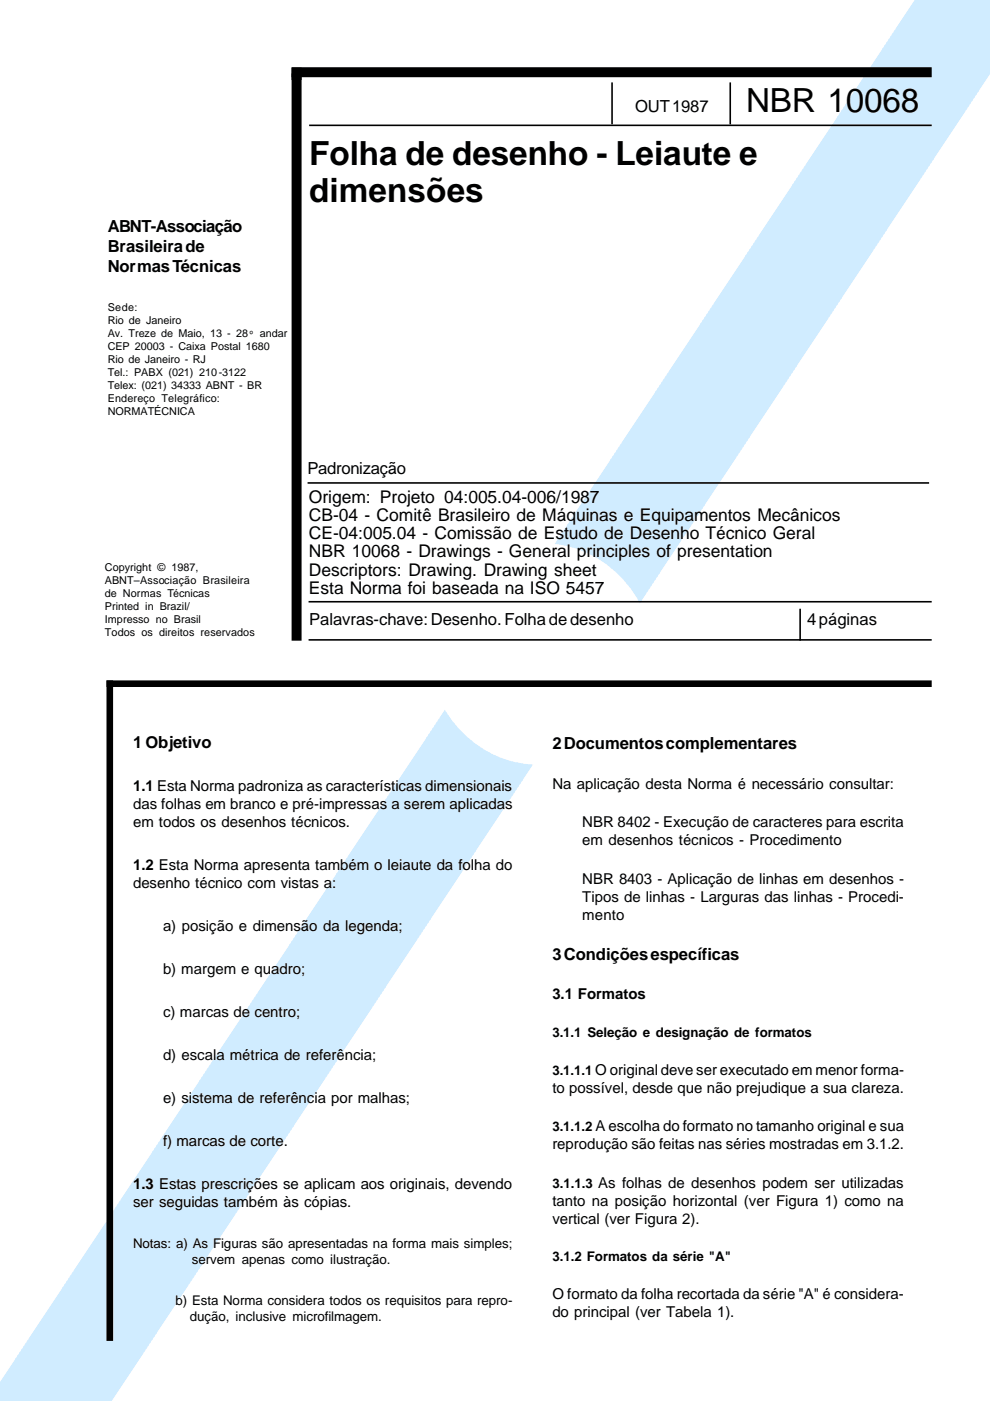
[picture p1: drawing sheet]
<svg xmlns="http://www.w3.org/2000/svg" width="210mm" height="297mm" viewBox="0 0 210 297" stroke-linecap="round" stroke-linejoin="round" font-family="sans-serif">
<defs><g id="words">
<g font-size="7.1">
<text x="158.2" y="23.7">NBR 10068</text>
<text x="65.5" y="35">Folha de desenho - Leiaute e</text>
<text x="65.5" y="42.7">dimensões</text>
</g>
<g font-size="3.7">
<text x="65.5" y="106.5">Origem: Projeto 04:005.04-006/1987</text>
<text x="65.5" y="110.4">CB-04 - Comitê Brasileiro de Máquinas e Equipamentos Mecânicos</text>
<text x="65.5" y="114.3">CE-04:005.04 - Comissão de Estudo de Desenho Técnico Geral</text>
<text x="65.5" y="118.2">NBR 10068 - Drawings - General principles of presentation</text>
<text x="65.5" y="122.1">Descriptors: Drawing. Drawing sheet</text>
<text x="65.5" y="126">Esta Norma foi baseada na ISO 5457</text>
</g>
<g font-size="3.5">
<text x="134.6" y="23.7">OUT 1987</text>
<text x="22.8" y="49.2">ABNT-Associação</text>
<text x="22.8" y="53.5">Brasileira de</text>
<text x="22.8" y="57.7">Normas Técnicas</text>
<text x="65.2" y="100.4">Padronização</text>
<text x="65.5" y="132.5">Palavras-chave: Desenho. Folha de desenho</text>
<text x="171.1" y="132.5">4 páginas</text>
<text x="28.2" y="158.5">1 Objetivo</text>
<text x="117.1" y="158.9">2 Documentos complementares</text>
<text x="117.1" y="203.5">3 Condições específicas</text>
</g>
<g font-size="3.2">
<text x="28.2" y="167.8">1.1 Esta Norma padroniza as características dimensionais</text>
<text x="117.1" y="167.2">Na aplicação desta Norma é necessário consultar:</text>
<text x="28.2" y="171.6">das folhas em branco e pré-impressas a serem aplicadas</text>
<text x="28.2" y="175.4">em todos os desenhos técnicos.</text>
<text x="123.5" y="175.4">NBR 8402 - Execução de caracteres para escrita</text>
<text x="123.5" y="179.2">em desenhos técnicos - Procedimento</text>
<text x="28.2" y="184.5">1.2 Esta Norma apresenta também o leiaute da folha do</text>
<text x="28.2" y="188.3">desenho técnico com vistas a:</text>
<text x="123.5" y="187.4">NBR 8403 - Aplicação de linhas em desenhos -</text>
<text x="123.5" y="191.2">Tipos de linhas - Larguras das linhas - Procedi-</text>
<text x="34.6" y="197.4">a) posição e dimensão da legenda;</text>
<text x="123.5" y="195">mento</text>
<text x="34.6" y="206.5">b) margem e quadro;</text>
<text x="34.6" y="215.6">c) marcas de centro;</text>
<text x="117.1" y="211.9">3.1 Formatos</text>
<text x="34.6" y="224.7">d) escala métrica de referência;</text>
<text x="34.6" y="233.8">e) sistema de referência por malhas;</text>
<text x="117.1" y="231.6">to possível, desde que não prejudique a sua clareza.</text>
<text x="34.6" y="242.9">f) marcas de corte.</text>
<text x="117.1" y="243.7">reprodução são feitas nas séries mostradas em 3.1.2.</text>
<text x="28.2" y="252.1">1.3 Estas prescrições se aplicam aos originais, devendo</text>
<text x="28.2" y="255.9">ser seguidas também às cópias.</text>
<text x="117.1" y="255.7">tanto na posição horizontal (ver Figura 1) como na</text>
<text x="117.1" y="259.5">vertical (ver Figura 2).</text>
<text x="117.1" y="275.5">O formato da folha recortada da série &quot;A&quot; é considera-</text>
<text x="117.1" y="279.3">do principal (ver Tabela 1).</text>
</g>
<g font-size="2.8">
<text x="117.1" y="219.8">3.1.1 Seleção e designação de formatos</text>
<text x="117.1" y="227.8">3.1.1.1 O original deve ser executado em menor forma-</text>
<text x="117.1" y="239.9">3.1.1.2 A escolha do formato no tamanho original e sua</text>
<text x="117.1" y="251.9">3.1.1.3 As folhas de desenhos podem ser utilizadas</text>
<text x="28.2" y="264.7">Notas: a) As Figuras são apresentadas na forma mais simples;</text>
<text x="40.7" y="268">servem apenas como ilustração.</text>
<text x="117.1" y="267.4">3.1.2 Formatos da série &quot;A&quot;</text>
<text x="37.2" y="276.7">b) Esta Norma considera todos os requisitos para repro-</text>
<text x="40.2" y="280.1">dução, inclusive microfilmagem.</text>
</g>
<g font-size="2.3">
<text x="22.8" y="65.9">Sede:</text>
<text x="22.8" y="68.7">Rio de Janeiro</text>
<text x="22.8" y="71.4">Av. Treze de Maio, 13 - 28º andar</text>
<text x="22.8" y="74.2">CEP 20003 - Caixa Postal 1680</text>
<text x="22.8" y="77">Rio de Janeiro - RJ</text>
<text x="22.8" y="79.7">Tel.: PABX (021) 210-3122</text>
<text x="22.8" y="82.5">Telex: (021) 34333 ABNT - BR</text>
<text x="22.8" y="85.2">Endereço Telegráfico:</text>
<text x="22.8" y="88">NORMATÉCNICA</text>
<text x="22.2" y="121.1">Copyright © 1987,</text>
<text x="22.2" y="123.9">ABNT–Associação Brasileira</text>
<text x="22.2" y="126.7">de Normas Técnicas</text>
<text x="22.2" y="129.4">Printed in Brazil/</text>
<text x="22.2" y="132.2">Impresso no Brasil</text>
<text x="22.2" y="134.9">Todos os direitos reservados</text>
</g>
</g></defs>
<path d="M210 -.1l-199.1 297.2h-11z" fill="#d0ecff" stroke="#d0ecff" stroke-width=".34"/>
<circle cx="114.7" cy="138.7" r="23.5" fill="#fff"/>
<path d="M61.8 16.3h2.1M22.6 145h174.9M23.3 144.3v140" fill="none" stroke="#000" stroke-width="1.4" stroke-linecap="butt"/>
<path d="M129.8 17.5v8.8M154.8 17.5v8.9M65.5 26.6h132M65.2 102.4h131.8M65.4 127.6h132.1M65.4 135.7h132.1M169.6 129.1v6.7" fill="none" stroke="#000" stroke-width=".34"/>
<path d="M61.8 15.3h135.7M62.9 14.3v121.5" fill="none" stroke="#000" stroke-width="2.1" stroke-linecap="butt"/>
<use href="#words"/>
</svg>
